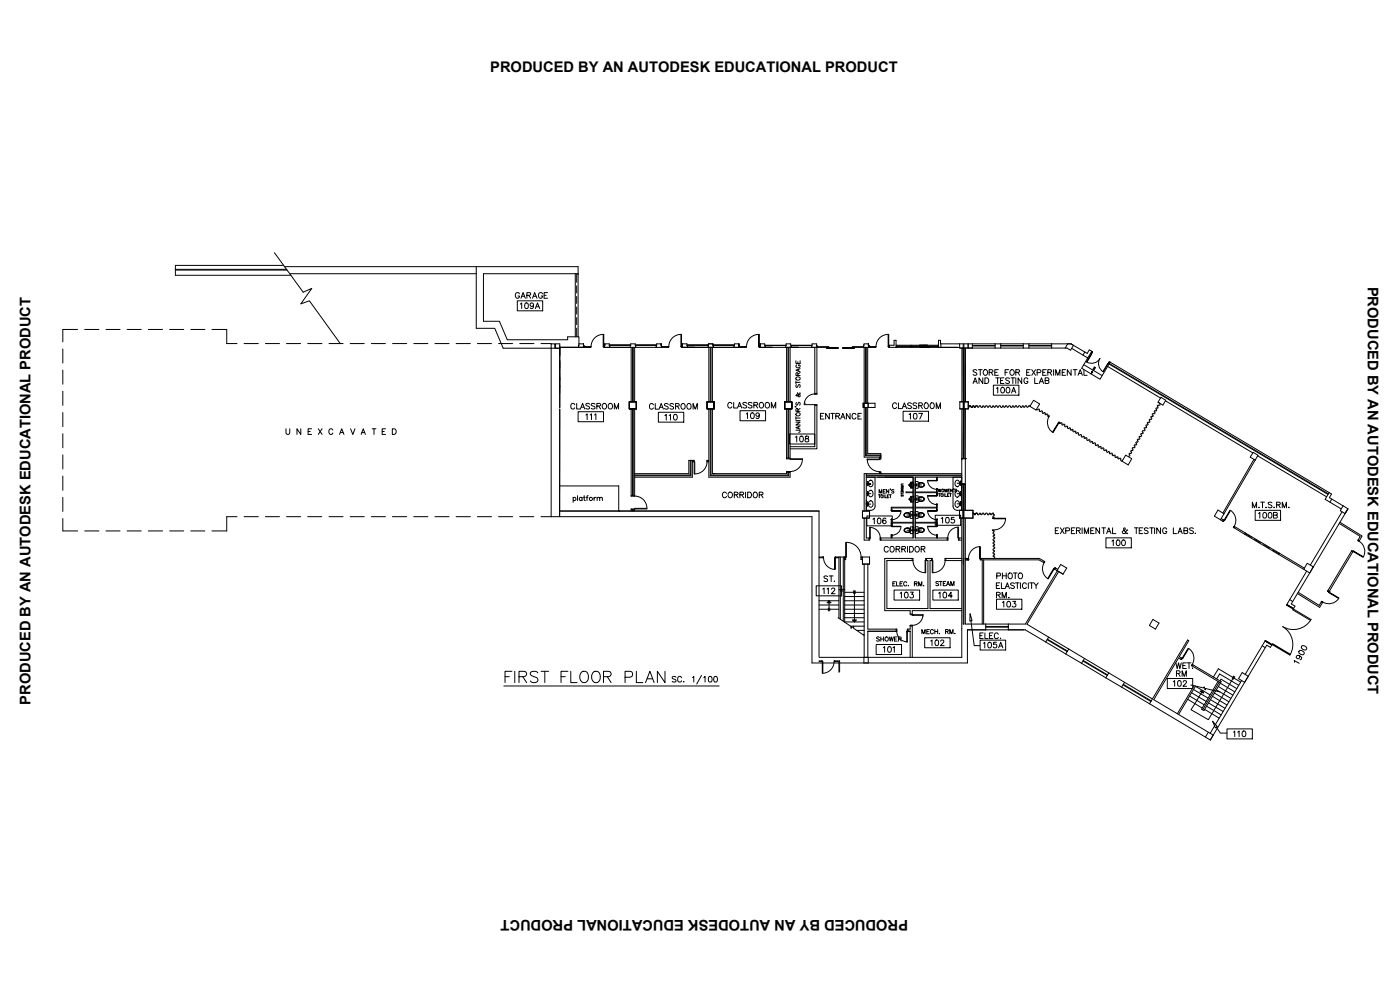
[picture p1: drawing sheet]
<svg xmlns="http://www.w3.org/2000/svg" width="420mm" height="297mm" viewBox="0 0 420 297" stroke-linecap="round" stroke-linejoin="round" font-family="sans-serif">
<defs><g id="words">
<g font-size="4.4">
<text x="147.1" y="21.5">PRODUCED BY AN AUTODESK EDUCATIONAL PRODUCT</text>
<text x="410.5" y="86" transform="rotate(90 410.5 86)">PRODUCED BY AN AUTODESK EDUCATIONAL PRODUCT</text>
<text x="9.1" y="211.4" transform="rotate(-90 9.1 211.4)">PRODUCED BY AN AUTODESK EDUCATIONAL PRODUCT</text>
<text x="272.5" y="275.9" transform="rotate(-180 272.5 275.9)">PRODUCED BY AN AUTODESK EDUCATIONAL PRODUCT</text>
</g>
</g></defs>
<!-- layer: 57-1F$0$A-WALL -->
<g fill="none" stroke="#000" stroke-width=".3">
<path d="M85.4 80h88.1v2.4M87 82.1h55.9M142.9 80v18.5h5.6l2.5 6h14.4v50.5h78.3M173.5 82.1h-28.4v14.3h4.8l2.3 5.5h18.2v-.9h3.4v2.2M166.7 104.5h1.3M173.8 103.2h1.3v.4M173.8 103.2l-.2 1h1.6h-.6h.6v-.6M174.3 104.2h-6.3v18.1M181.5 103.2h1.4l.1 1h-1.6zM189.3 103.6v-.4h1.3v.4M190.8 103.6v.6M196.9 103.6v.6"/>
<path d="M197.1 103.6v-.4h1.3v.4M198.5 103.6v.6M204.7 103.6v.6h3.7M206.2 103.6v-.4h-1.4v.4M206.3 103.6v.6M212.5 103.5v.7h1.6v-.6v.6M212.6 103.2h1.4v.4v-.4h-1.4v.4zM220.3 103.6v.6h1.5v-.6M220.4 103.6v-.4h1.4v.4M228.1 103.6v.6h3.6M228.1 103.6v-.4h1.4v.4M229.6 103.6v.6"/>
<path d="M235.8 103.6l.1-.4h1.4v.4M235.8 104.2h3.8M237.4 103.6v.6M243.6 103.6v.6h1.6l-.1-1h-1.4v.4M260.6 103.6v-.4h-1.3l-.1 1M260.7 103.6v.6M268.3 103.6v-1.5h.6v2.1M281.4 103.6v.6M282.4 103.2v1M288 103.2v1.2h1.1v-1.2h-6.8v-1.1h-.6v2.1h6.3M288 104.4h1.1v16.2M289.3 103.2h2.5v1.2h-2.5z"/>
<path d="M289.3 104.4v16.2M289.7 104.4v16.2M290.5 103.2v1.2M298.6 103.2h1.7v1.2h-1.7zM307.1 103.2h1.7v1.2h-1.7zM319.7 104.4h-4.1v-1.2h5.9l4.1 2.4M321.6 104.5l4.8 2.9 1.4-1.9-.9-.5-.6 1-.7-.4M325.6 105.6l-.6 1M333.2 108.7l-.1-.1-.3 .6M168 122.7v32.3M259.8 136.7h4.5M260 136.5h4.3v.7h-5"/>
<path d="M260.3 137.7a3.7 3.7 0 0 0 3.6 3.8M260.4 136.1h3.9M288.6 137.6h.1M288.6 137.8v7.3M288.6 137.6h1.1M288.7 122.7l-.1 15.3M289.1 122.7v14.9M289.3 122.7v14.9M289.7 137.6h.1M289.7 122.7v22.6h-1.1M376.3 137.8l-9.3 16.1M376.7 138l-9.4 16.1"/>
<path d="M168 153.3h77.8v43.8M168 145.8h17.7v7.5M259.3 142.1h29.3M260 151h.1M260 143.2h14v18.2M260 142.5h28.6M260 142.7h28.6M260 151v.3M260.2 145.3h1.1M261.3 145.3h-1.1h1.1M263.9 142.1v-.5h.4v.5M263.9 141.8h.4"/>
<path d="M264.3 142.1h.1M288 153.1h1v2.3h-1zM288.6 145.3h1.1v7.8M288.6 145.3h.1M288.6 145.3v7.8M288.6 155.4v41.8h-42.7M288.6 144.9v.4M288.6 143.2h-13.9v18.2M289.1 145.3h.1M289.1 145.3l-.1 7.8M289.2 153.1h2.8v2.3h-2.9v31.8h.2v-31.8M289.2 153.1v2.3"/>
<path d="M289.3 145.3h.1M289.3 145.3l-.1 7.8M289.7 155.4v31.8h6.1v1.8h-5.5v9.9h-46.6M292 154l.4 .2M293.3 154.2l-.2-.3-.5 .5-.3-.2M366.5 155.6l.7 .4-.2 .4-.7-.4M370.5 158l3.3 1.9-.2 .4-3.3-2zM399.7 149.8l-.6 .9M402.1 156.7l6.7 4.1-.9 1.5-.3-.2 .6-1.1-6.3-3.9M402.8 153.5l-9.6 16M403.1 151.8l-4.1-2.5 .6-1-.7-.5-1.2 2 4.8 2.9M404.6 152.7l-17.1 28.5 1.1 .7-.4 .7-2-1.2 5.9-10"/>
<path d="M258.8 167.1v2.1h2.2v-2.1M259.3 169.2v28M260.4 169.2v19.6h8.7M265.5 167.6v15.6h7.6v1M266.2 168.2v14.4M267.3 167.6h6.7M268 168.2h6M277.6 168.2h.9v14.4h-10.5M277.8 167.6h2M279.8 168.2h-.7v14.4h9.5M283.6 167.6h5M283.6 168.2h5"/>
<path d="M289.7 168h.8M289.7 167.6h.8M290.5 167.6v.4h.2v-.4l-.2 .4M290.5 167.6v.4M294.4 167.6h17.5l1.6 .8-.3 .4-1.4-.8h-17.4zM294.8 168v19.2M295.2 168v19.2M317.3 171.2l-9.6 16h-5.1v1.8h5.1l6.1 3.6 .9-1.4-6.5-3.9 9.5-15.8M317.4 170.8l-.7-.4-.2 .4 .7 .4M387.1 179.9l.9 .6M389.6 177.7l6.3 4 .7-1.1 .3 .2-.9 1.4-6.6-4.1M391.5 170.5l-7.5-4.5-.2 .4 7.5 4.4"/>
<path d="M398.5 177.2l.4 .3M398.5 177.2l7.1-11.8 .4 .2-7.1 11.9M398.9 177.5h.1M245.8 198.3h.8v.2M246.6 198.3v.2h-.8M250.5 198.3v.2h1.3v3.2M250.5 198.3h1.5v3.3M250.5 198.3v.2M269.1 189.4h-8.7v7.8M272.1 189.4h1h-.8M272.3 188.8h.8M273.1 189.4v7.8"/>
<path d="M273.8 187.6v9.6M288.6 183.2h-14.8v1.4M320.7 194.7l4.8 2.9-.9 1.4-4.8-2.8zM356.4 192l.4 .2-2.9 4.8 .7 .5-.2 .3-.7-.4-7.4 12.5 17.8 10.7-.9 1.4-18.2-10.8zM357.9 199.4l8.6 5.1-.2 .4-8.6-5.1zM378.8 193.8l.9 .5M332.8 201.9l4.7 2.8-.9 1.5-4.7-2.8zM362.6 219.7l-.8 1.4M372.6 204.2l-9.4 15.8M373.7 202.4l6-10.1 2 1.2-.4 .7-1.1-.6-17 28.4"/>
</g>
<!-- layer: 57-1F$0$A-GLAZ-SILL -->
<g fill="none" stroke="#000" stroke-width=".3">
<path d="M175.1 104.2h2M175.2 104h2.2M175.5 104.1h1.3M175.5 104v.2M176.8 104v.2M177.1 104v.2M177.4 104v.2h-.3M181 100.4v3.6h.2v-3.6M181.2 104l.2 .2M181.2 100.3a3.7 3.7 0 0 0-3.8 3.7M181.4 104h-.4h.4M189.2 104.2h-6.2h13.9"/>
<path d="M198.4 104.2h2.1M198.5 104h2.2M198.9 104.1h1.2M198.9 104v.2M200.1 104v.2M200.5 104v.2M200.7 104v.2h-.2M204.4 100.4v3.6h.1v-3.6M204.5 104l.2 .2M204.5 100.3a3.7 3.7 0 0 0-3.8 3.7M204.7 104h-.3h.3M206.3 104.2h6.2"/>
<path d="M214.1 104.2h6.2M221.8 104.2h2M221.8 104h2.2M222.2 104.1h1.2M222.2 104v.2M223.4 104v.2M223.8 104v.2M224 104v.2h-.2M227.7 100.4v3.6h.2v-3.6M227.9 104l.2 .2M227.9 100.3a3.7 3.7 0 0 0-3.9 3.7M228.1 104h-.4h.4"/>
<path d="M229.6 104.2h6.3M237.4 104.2h6.2M245.2 104h3.5v.2h-3.5M248 104.3h3.6v.2h-3.6zM252.8 104.3h3.6v.2h-3.6zM259.2 104h-3.4v.2h3.4M260.6 104.2h2.1M260.7 104h2.2M261.1 104v.2M261.1 104.1h1.2M262.3 104v.2M262.7 104v.2"/>
<path d="M262.9 104v.2h-.2M266.5 100.4v3.6h.2v-3.6M266.7 104l.2 .2M266.7 100.3a3.7 3.7 0 0 0-3.8 3.7M266.9 104h-.4h.5M268.9 104.2h12.8M268.9 103.6h12.8M276.1 104.2h2.9h-2.9M278.4 103.6h-2.5h2.5M291.8 104.4h6.8M291.8 103.2h6.8M300.3 104.4h6.8"/>
<path d="M300.3 103.2h6.8M308.8 104.4h6.8M308.8 103.2h6.8M332.4 109.9l15.9 9.5M333.2 108.7l65.7 39.1M349.8 120.3l26.2 15.6M377.5 136.8l20.6 12.3M295.8 189h6.8M295.8 187.2h6.8M313.8 192.6l6 3.6M314.7 191.2l6 3.5M324.6 199l7.3 4.4"/>
<path d="M325.5 197.6l7.3 4.3M336.6 206.2l8.4 5M337.5 204.7l8.4 5"/>
</g>
<!-- layer: 57-1F$0$A-COLS-CONC -->
<g fill="none" stroke="#000" stroke-width=".3">
<path d="M165.4 103.2h1.1v1.3h-1.1zM166.7 103.2h1.3v1.3h-1.3zM320.4 103.2h1.1l.7 .4-.9 1.5-1.1-.7h-.5zM348.4 119.2l1.5 .9-.9 1.4-1.5-.8zM188.9 122.7v-2.1h2.1v2.1M188.9 120.6h2.1v2.1h-2.1zM188.9 122.7h2.1M191 122.7v-2.1v2.1M212.2 120.6h2.1v2.1h-2.1zM214.3 122.6v-2.1v2.1M214.3 122.7v-2.1v2.1M235.5 122.7v-2.1h2.1v2.1"/>
<path d="M235.5 120.6h2.1v2.1h-2.1zM235.5 122.7h2.1M237.6 122.7v-2.1v2.1M259.3 121h1.2v1.3h-1.2zM259.3 121v1.3M288.1 120.6h1v2.1h-1zM289.3 120.6h1.3v2.1h-1.3zM292.3 122l.4 .1a.35 .35 0 0 1 .4-.4 .35 .35 0 0 1 .3 .4l.4-.1M292.4 122l-.4-.2a.32 .32 0 0 1-.3 .5 .32 .32 0 0 1-.3-.5l-.4-.1-.4 .5M310.2 120.1l1.8 1.1-1.1 1.8-1.8-1.1zM337.8 136.6l1.9 1-1.1 1.9-1.9-1.1zM376.1 135.7l1.4 .9-.8 1.4-1.5-.8z"/>
<path d="M258.8 153.3h2.2v2.1h-2.2zM288 153.1h1v2.3h-1zM289.2 153.1h2.8v2.3h-2.8zM292 154l.4 .2M365.5 153l1.8 1.1-1 1.9-1.8-1.1zM404.6 152.7l-.9 1.4-1.5-.9 .9-1.4 1.5 .9-.9 1.4M258.8 167.1v2.1h2.2v-2.1M318.3 169.4l1.8 1-1.1 1.9-1.8-1.1zM392.3 169l1.8 1.1-1 1.8-1.8-1.1zM259.3 197.2h1.3v1.7h-1.3zM346 185.8l1.8 1.1-1 1.9-1.9-1.1zM372.8 201.8l1.8 1.1-1.1 1.8-1.8-1.1z"/>
</g>
<!-- layer: 57-1F$0$A-ANNO-TEXT -->
<g fill="none" stroke="#000" stroke-width=".3">
<path d="M263.6 148.5h.6M263.8 148v-1.1l.5 1.1 .3-1.1v1.1M263.9 148.5v.9M265.1 147.4h.3M265.3 148.5v.9M265.6 148.5v.9h.5M265.7 146.9h-.6v1.1h.6M266.3 148.9h.3M266.7 146.9v1.1l-.7-1.1v1.1M266.8 148.5h-.5v.9h.5M266.9 148.5h.6M267.2 146.8l-.1 .2"/>
<path d="M267.2 148.5v.9M268.3 147.1l-.3-.2-.4 .2 .7 .6-.3 .3-.4-.2M270.4 145.9h.7l-.1 .4-.2-.1v-.3M270.4 146.7h.7l-.7 .5h.7M270.4 147.8v-.4h.7v.4M270.4 146.5h.7M270.5 148.5v.4l.4-.4 .1 .4M270.8 146.1l-.4 .2M270.8 147.4v.3M271.1 145.2l-.7 .2 .1 .2h.6M271.1 148h-.7v.3M281.6 146.8l.2 .8 .2-.8 .2 .8 .2-.8"/>
<path d="M281.7 148.1h.5M281.9 148.1v.9M283.3 148.1v.9M283.6 147.6v-.8l.3 .8 .3-.8v.8M283.6 148.1v.9h.5M284.3 148.5h.3M284.5 147.2h.3M284.8 148.1h-.5v.9h.5M285 148.1h.5M285 146.8h-.5v.8h.5M285.3 148.1v.9M285.8 146.8v.8l-.5-.8v.8"/>
<path d="M286.3 146.6l-.1 .3M287.1 146.9h-.6l.6 .4-.1 .3-.5-.1M375.8 152.4v-1.7l.7 1.7 .6-1.7v1.7M377.8 152.2v.2zM378.3 150.7h1.2M378.9 150.7v1.7M379.9 152.3h.1zM381.7 150.9l-.3-.2-.8 .2 .2 .4 .9 .5v.3l-.3 .3-.8-.3M382.3 152.3h.2zM383.1 151.5l1-.1 .1-.4-.3-.3h-.8v1.7M383.7 151.5l.5 .9M384.8 152.4v-1.7l.7 1.7 .6-1.7v1.7"/>
<path d="M386.7 152.3h.2zM267.9 175.1h.5M268.7 174.5h-.8v1.3h.8M269.1 174.5v1.3h.7M270.1 175.1h.5M270.9 174.5h-.8v1.3h.8M272.1 174.8a.48 .48 0 0 0-.5-.3 .48 .48 0 0 0-.4 .5 .53 .53 0 0 0 .2 .7 .53 .53 0 0 0 .7-.2M272.6 175.7h.1M274.4 175.1h.7l.1-.4-.8-.2v1.3M274.8 175.1l.5 .7M275.7 175.8v-1.3l.5 1.3 .5-1.3v1.3M277.2 175.7h.1"/>
<path d="M281.7 174.6l-.3-.1-.5 .1 .1 .4 .7 .4-.3 .3-.5-.1M281.9 174.5h.9M282.3 174.5v1.2M283.1 175h.5M283.9 174.5h-.8v1.2h.8M284.1 175.7l.4-1.2 .5 1.2M284.2 175.3h.6M285.3 175.7v-1.2l.5 1.2 .5-1.2v1.2M299 175.7h.6M299.1 178.5l.9-.1 .2-.3-.4-.4h-.7v1.7M299.1 172.8h1l.1-.7-1.1-.2v1.8M299.6 178.5l.6 .9"/>
<path d="M300 174.9h-1v1.7h1M300.5 174.9v1.7h1M300.8 179.4v-1.7l.6 1.7 .6-1.7v1.7M300.8 171.9v1.8M300.8 172.8h1.2M301.7 176.6l.6-1.7 .7 1.7M301.9 176h.8M302 171.9v1.8M302.7 172.2a.68 .68 0 0 1 .9-.1 .68 .68 0 0 1 .2 .9 .69 .69 0 0 1-.9 .6 .69 .69 0 0 1-.4-1zM302.7 179.3h.2zM304.1 171.9h1.2M304.4 175.1l-.4-.2-.7 .2 .2 .4 .9 .6-.4 .5-.7-.3"/>
<path d="M304.7 171.9v1.8M304.7 174.9h1.2M305.3 174.9v1.7M305.7 172.2a.81 .81 0 0 1 1.2 .2 .81 .81 0 0 1-.4 1.2 .82 .82 0 0 1-.9-.4 .82 .82 0 0 1 .1-1zM306.3 174.9v1.7M308 175.3a.61 .61 0 0 0-.7-.4 .61 .61 0 0 0-.5 .6v.4a.61 .61 0 0 0 .5 .7 .61 .61 0 0 0 .7-.4M308.6 174.9v1.7M309 174.9h1.1M309.6 174.9v1.7M310.3 174.9l.7 .8v.9M311.6 174.9l-.6 .8M263.9 191.3l-.3-.2-.5 .2 .8 .7-.3 .4-.5-.2"/>
<path d="M264.3 191.1v1.3M264.3 191.7h.9M265.2 191.1v1.3M266.9 191.1l.3 1.3 .3-1.3 .3 1.3 .3-1.3M268.4 191.7h.6M269.3 191.1h-.9v1.3h.9M269.6 191.7l.8-.1 .1-.3-.9-.2v1.3M270.1 191.7l.4 .7M276.7 190.2v-1.3l.5 1.3 .4-1.3v1.3M278.1 189.5h.5M278.9 188.9h-.8v1.3h.8M280.1 189.2a.48 .48 0 0 0-.5-.3 .48 .48 0 0 0-.4 .5v.3a.48 .48 0 0 0 .4 .5 .48 .48 0 0 0 .5-.3"/>
<path d="M280.6 189.5h.8M280.6 188.9v1.3M281.4 188.9v1.3M282 190h.1M283.8 189.5l.7-.1 .1-.3-.1-.2h-.7v1.3M284.2 189.5l.4 .7M285 190.2v-1.3l.5 1.3 .5-1.3v1.3M286.6 190h.1M294.1 190.7h.6M295.1 189.9h-1v1.7h1M295.6 189.9v1.7h1M296.9 190.7h.7"/>
<path d="M298 189.9h-1.1v1.7h1.1M299.6 190.3a.68 .68 0 0 0-.9-.3 .68 .68 0 0 0-.3 1 .61 .61 0 0 0 .5 .6 .61 .61 0 0 0 .7-.4M300.3 191.5h.1M352.9 198.9l.4 1.7 .4-1.7 .4 1.7 .4-1.7M355 199.7h.7M356 198.9h-1v1.7h1M356.3 198.9h1.1M356.8 198.9v1.7M388.5 198.7l-.1-.5 1.5 .8M389.8 196.7a.52 .52 0 0 1 .1 .8 .52 .52 0 0 1-.9-.2 .52 .52 0 0 1 .5-.7l.3 .1a.81 .81 0 0 1 .7 1.1l-.3 .2M389.9 195.3a.95 .95 0 0 1 1 0 .95 .95 0 0 1 .4 1 .91 .91 0 0 1-1 0 .91 .91 0 0 1-.4-1zM390.6 193.9a.93 .93 0 0 1 1.1 0 .93 .93 0 0 1 .4 .9 .93 .93 0 0 1-1.1 0 .93 .93 0 0 1-.4-.9z"/>
<path d="M353.1 202.1l.9-.1 .1-.6-1-.1v1.6M353.6 202.1l.6 .8M354.8 202.9v-1.6l.6 1.6 .6-1.6v1.6M357.8 200.5h.2z"/>
<circle cx="264.7" cy="148.9" r=".4"/>
<circle cx="282.7" cy="148.5" r=".4"/>
<circle cx="282.9" cy="147.1" r=".38"/>
<circle cx="266.1" cy="191.7" r=".59"/>
</g>
<!-- layer: 57-1F$0$A-ANNO-TEXS -->
<g fill="none" stroke="#000" stroke-width=".3">
<path d="M155.9 88.2a.69 .69 0 0 0-1-.3 .69 .69 0 0 0-.2 .9 .62 .62 0 0 0 .6 .7 .62 .62 0 0 0 .6-.7h-.4M156.4 89.5l.6-1.7 .7 1.7M156.6 88.9h.8M158.1 88.6l1-.1 .1-.6-1.1-.1v1.7M158.7 88.6l.6 .9M159.8 89.5l.7-1.7 .6 1.7M160.1 88.9h.8M162.8 88.2a.69 .69 0 0 0-.9-.3 .69 .69 0 0 0-.3 .9 .62 .62 0 0 0 .6 .7 .62 .62 0 0 0 .6-.7h-.4M163.3 88.6h.6M164.4 87.8h-1.1v1.7h1.1M292 115.1l.7-1.7 .6 1.7M292.3 114.5h.8"/>
<path d="M293.2 111.2l-.5-.3-.7 .3 .2 .3 1 .6-.5 .5-.7-.2M293.6 110.9h1.2M294.2 110.9v1.7M295 113.4v1.7l-1.2-1.7v1.7M295.4 111a.79 .79 0 0 1 1 .8 .79 .79 0 0 1-1 .7l-.3-.5zM295.6 113.4h.5a.89 .89 0 0 1 .7 .8 .89 .89 0 0 1-.7 .9h-.5zM296.9 111.7l.9-.1 .2-.3-.4-.4h-.7v1.7M297.4 111.7l.6 .9M298.5 111.7h.7M298.8 113.4h1.1M299.4 113.4v1.7M299.6 110.9h-1.1v1.7h1.1"/>
<path d="M300.3 114.2h.6M301.3 113.4h-1v1.7h1M301.6 111.7h.7M302.7 110.9h-1.1v1.7M303 113.6l-.5-.2-.7 .2 .2 .4 1 .6-.5 .5-.7-.3M303.2 111.2l.2-.2a.79 .79 0 0 1 1 .8 .79 .79 0 0 1-1 .7l-.3-.5zM303.4 113.4h1.2M304 113.4v1.7M304.9 111.7l.9-.1 .1-.5-1-.2v1.7M304.9 113.4v1.7M305.4 111.7l.6 .9M306.6 113.4v1.7l-1.1-1.7v1.7"/>
<path d="M308.1 111.7h.7M308.5 113.7a.61 .61 0 0 0-.7-.3 .61 .61 0 0 0-.5 .6v.4a.6 .6 0 0 0 .6 .7 .6 .6 0 0 0 .6-.7h-.4M309.2 110.9h-1.1v1.7h1.1M309.6 110.9l1.2 1.7M310.5 113.4v1.7h1M310.8 110.9l-1.2 1.7M311.2 111.8l1-.1 .1-.6-1.1-.2v1.7M311.9 115.1l.7-1.7 .6 1.7M312.1 114.5h.8M312.9 111.7h.7M313.7 114.2l.9-.1 .1-.6-1-.1v1.7l1-.2 .1-.4-.4-.3M314 110.9h-1.1v1.7h1.1"/>
<path d="M314.5 111.7l.9-.1 .1-.5-1-.2v1.7M315.1 111.7l.5 .9M316.2 110.9v1.7M316.8 112.6v-1.7l.7 1.7 .6-1.7v1.7M318.8 111.7h.6M319.8 110.9h-1v1.7h1M321.5 110.9v1.7l-1.2-1.7v1.7M322.1 110.9h1.1M322.6 110.9v1.7M323.5 112.6l.7-1.7 .6 1.7M323.8 112.1h.8M325.3 110.9v1.7h1"/>
<path d="M85.8 128.7v1.1l.5 .5 .6-.2 .1-1.4M90.3 128.7v1.6l-1.2-1.6v1.6M92.5 129.5h.6M93.5 128.7h-1v1.6h1M95.5 128.7l1.2 1.6M96.7 128.7l-1.2 1.6M99.9 129a.61 .61 0 0 0-.7-.4 .61 .61 0 0 0-.5 .7v.4a.61 .61 0 0 0 .5 .7 .61 .61 0 0 0 .7-.5M101.9 130.3l.6-1.6 .7 1.6M102.2 129.8h.8M105.2 128.7l.7 1.6 .6-1.6M108.4 130.3l.6-1.6 .7 1.6M108.6 129.8h.8"/>
<path d="M111.7 128.7h1.1M112.2 128.7v1.6M114.7 129.5h.6M115.7 128.7h-1v1.6h1M117.7 128.7h.6a.89 .89 0 0 1 .6 .8 .89 .89 0 0 1-.6 .8h-.6zM316.7 159.2h.6M317.7 158.4h-1v1.7h1M318.2 158.4l1.2 1.7M319.4 158.4l-1.2 1.7M319.8 159.3l1-.1 .1-.7-1.1-.1v1.7M321.5 159.2h.7M322.6 158.4h-1.1v1.7h1.1"/>
<path d="M323.1 159.2l.9-.1 .1-.6-1-.1v1.7M323.7 159.2l.5 .9M324.8 158.4v1.7M327.3 159.2h.7M328.4 158.4h-1.1v1.7h1.1M330 158.4v1.7l-1.1-1.7v1.7M330.7 158.4h1.1M331.2 158.4v1.7M332.4 159.5h.8M333.9 158.4v1.7h1M338.4 159.1l-.1-.1a1 1 0 0 1-1.4 .9v-.5l.8-.6-.2-.4-.3 .2 .1 .4 .7 1 .4-.1M340.5 158.4h1.1"/>
<path d="M341 158.4v1.7M341.9 159.2h.6M343 158.4h-1.1v1.7h1.1M344.6 158.6l-.5-.2-.7 .2 .2 .4 1 .6v.3l-.5 .2-.7-.2M345 158.4h1.2M345.6 158.4v1.7M346.5 158.4v1.7M348.3 158.4v1.7l-1.2-1.7v1.7M350.2 158.8a.69 .69 0 0 0-1-.4 .69 .69 0 0 0-.3 1 .62 .62 0 0 0 .6 .7 .62 .62 0 0 0 .7-.7h-.5M352.1 158.4v1.7h1M353.8 159.5h.8M355.3 159.2l1-.1 .1-.6-1.1-.1v1.7l1.1-.2 .1-.4-.5-.3"/>
<path d="M358.2 158.6l-.5-.2-.7 .2 .2 .4 1 .6v.3l-.5 .2-.7-.2M358.7 159.9l.1 .1M248.4 173l-.4-.2-.7 .2 .1 .4 .9 .4v.6l-.6 .1-.4-.3M248.9 172.8h1.1M249.4 172.8v1.7M250.4 174.3l.1 .1M325.4 160.1v-1.7l.7 1.7 .6-1.7v1.7M332.1 160.1l.7-1.7 .6 1.7M353.5 160.1l.7-1.7 .6 1.7"/>
</g>
<!-- layer: 57-1F$0$A-FLOR-STRS-LDER -->
<g fill="none" stroke="#000" stroke-width=".3">
<path d="M327.7 111.4l.3 .2-.5 .6zM328.4 110.1l-.4 .7M328.6 110.2l-1.1 2M328.8 110.2l-.4 .8M256.2 177.2v.9M256.4 177.3v9.3l-.6-.6h1.2l-.6 .6M256.6 177.2v.9M248.6 182.4v.9M248.8 180.3l-.6 .5h1.2l-.6-.5v2.9M249 182.4v.9M370.3 202.8l-.5 .8M370.4 203l-7.8 12.9-5.2-3 3.5-5.7 .3 .8-1.1-.6 .8-.2"/>
<path d="M370.6 203l-.5 .8"/>
</g>
<!-- layer: 57-1F$0$A-DOOR -->
<g fill="none" stroke="#000" stroke-width=".3">
<path d="M172.6 82.1v18.9M173.1 82.1v2.6M173.1 85.8v2.1M173.1 88.9v2.2M173.1 92.1v2.1M173.1 95.3v2.1M173.1 98.5v2.5M173.5 82.1v18.9M326.1 108.6l1.5-2.5-1.4 2.6M327.8 105.5l.1 .1-.3 .5-.2-.1zM330.1 107.5a2.98 2.98 0 0 0 1 4.1l1.5-2.5-1.6 2.4M330.1 107.6a2.94 2.94 0 0 1-4 1"/>
<path d="M332.9 108.5l.2 .1-.3 .5h-.2zM367.2 156v.5l-.2-.1zM369.2 153.1l.1 .1-1.8 3-.2-.1zM369.3 153.2a3.5 3.5 0 0 1 1.1 4.7M370.3 158h.2l-.2 .3-.2-.1zM373.8 159.9l10.2 6.1M290.5 167.6l.2 .4h-.2zM294 164h.2v3.6h-.2zM294 164a3.5 3.5 0 0 0-3.3 3.5M294.2 167.6h.2v.4h-.3zM313.4 168.9a3.5 3.5 0 0 0 1 4.7M313.5 168.4l-.2 .5z"/>
<path d="M316.2 170.6l.2 .1-1.8 3-.2-.1zM316.5 170.3l.2 .1-.2 .4zM373.6 160.3l10.2 6.1M373.7 160.1l1.9 1.1M376.5 161.8l1.8 1.1M379.2 163.4l1.9 1.1M381.9 165.1l2 1.1M398.5 177.3l.3 .3zM398.8 177.6l3 1.8v.2l-3.1-1.8zM401.8 179.6a3.5 3.5 0 0 1-4.8 1M405.7 165.2l.3 .4-.4-.2zM406.2 165.3l3 1.8-.1 .1-3.1-1.8z"/>
<path d="M407.6 162.1l.3 .3-.4-.2zM407.9 162.4a3.5 3.5 0 0 1 1.3 4.7M246.6 198.3l.2 .2zM246.8 198.5h.1v3.5h-.1zM250.3 198.3l.2 .2zM250.3 198.5a3.5 3.5 0 0 1-3.3 3.5M354.6 197.5v.4l-.2-.1zM356.6 194.5l.1 .1-1.8 3-.1-.1zM356.7 194.6a3.5 3.5 0 0 1 1.1 4.7M357.7 199.5l.2-.1-.2 .4-.1-.1zM379.8 192.2l2 1.2-.1 .1-2-1.2zM386.2 181.4l2 1.2h-.3l-1.8-1z"/>
<path d="M387.2 196.3l-5.3-3.2-.1 .3 5.3 3.2M393.5 185.9l-5.4-3.2-.1 .3 5.3 3.1M393.5 185.9a6.2 6.2 0 0 1-8.5 2.1 6.2 6.2 0 0 1 2.1 8.5M396.6 180.4l.3 .4-.3-.2z"/>
</g>
<!-- layer: 57-1F$0$A-WALL-STEEL -->
<g fill="none" stroke="#000" stroke-width=".3">
<path d="M293.8 122l.3-.3 .4 .5 .4-.2M298.3 122l-.4-.2a.32 .32 0 0 1-.3 .5 .32 .32 0 0 1-.3-.5l-.4-.1a.38 .38 0 0 1-.4 .5 .38 .38 0 0 1-.3-.5h-.3l-.4 .5-.4-.4-.2 .2M299.2 122l.3 .2 .2-.2M299.3 122l-.3-.3-.5 .5-.2-.2M299.7 122l.3-.3 .4 .5 .4-.2M304.2 122l-.4-.2a.32 .32 0 0 1-.3 .5 .32 .32 0 0 1-.3-.5l-.4-.1-.2 .4h-.3a.34 .34 0 0 0-.4-.4 .34 .34 0 0 0-.3 .4h-.3l-.3-.3-.2 .2M305.2 122l.2 .2 .2-.2M305.2 122l-.3-.3-.5 .5-.2-.2M305.7 122l.2-.3 .4 .5 .5-.2M309.2 122l-.3-.3-.4 .4h-.3a.34 .34 0 0 0-.3-.4 .34 .34 0 0 0-.4 .4h-.3l-.2-.3-.3 .2M311 122.8l.3 .2 .6-.2v.3M311.9 123.1l.1 .3h.4"/>
<path d="M312.4 123.4l.3-.1 .2 .7 .4-.1M313.3 123.9l.3-.1 .1 .3M313.7 124.1v.3l.4-.1M314 124.3a.36 .36 0 0 1 .5 .1 .36 .36 0 0 1-.1 .5l.2 .1 .2-.2M314.8 124.7v.2zM314.9 124.9a3.5 3.5 0 0 0 1 4.8M317.7 126.7h.4l-2.1 3.1-.1-.1zM318.1 126.7l-.2 .3 .7-.1 .2 .6 .3-.1M319.1 127.4h.5v.7l.4-.1M320 128l.3-.1 .2 .7 .4-.1M320.8 128.5l.4-.1v.3M321.2 128.7l.1 .3h.3"/>
<path d="M321.6 128.9l.4 .1a.34 .34 0 0 0 .1 .5 .34 .34 0 0 0 .5-.2l.3 .4M322.8 129.7l.1 .3 .7-.2 .1 .4M323.6 130.2l.1 .4 .8-.2 .1 .3M324.5 130.7l.1 .4 .7-.2 .2 .6h.3M325.7 131.5h.5l.1 .6 .7-.2 .1 .4M327.1 132.3l.1 .3 .3-.1M327.5 132.5h.3l.1 .3M327.9 132.7l.2 .4a.39 .39 0 0 1 .6-.2 .39 .39 0 0 1 0 .6l1 .1a.33 .33 0 0 0 0 .6 .33 .33 0 0 0 .5-.3l.3 .2v.5l.5-.2 .3 .4M331.3 134.8l.1 .4 .3-.1M331.7 135.1h.5a.34 .34 0 0 0 0 .6 .34 .34 0 0 0 .5-.2l.5 .7a.37 .37 0 0 1 .6-.2 .37 .37 0 0 1 0 .6l.2 .1 .6-.1 .1 .3M334.7 136.9l.2 .4 .5-.2 .1 .4 .3 .2a.34 .34 0 0 1 .4-.2 .34 .34 0 0 1 .1 .5l.3 .3 .2-.1M337 138.1l-.2 .1"/>
<path d="M339.7 135.2l-.3 .2a.34 .34 0 0 1 .2 .5 .34 .34 0 0 1-.6 .1l-.1 .3 .2 .5-.4 .1M339.9 134.8l.1 .3-.3 .1M341.7 131.8l-.4 .2 .2 .6h-.4l-.2 .3a.34 .34 0 0 1 .2 .5 .34 .34 0 0 1-.6 0l-.1 .3a.34 .34 0 0 1 .2 .5 .34 .34 0 0 1-.5 .1l-.3 .3 .1 .2M343.2 129.2l-.4 .3 .3 .5-.6 .1-.1 .2a.34 .34 0 0 1 .2 .5 .34 .34 0 0 1-.6 .1l-.1 .3 .2 .5-.4 .1M344 127.9v.5h-.6l.2 .8h-.4M344.2 127.5l-.3 .1 .1 .3M344.5 127.1v.3l-.3 .1M344.7 126.7l-.4 .1 .1 .4M345 126.2l.1 .4-.4 .1M345.7 125l-.3 .2 .2 .5-.7 .2 .1 .3M346 124.6l.1 .3-.4 .1M346.2 124.1l-.4 .1 .1 .4"/>
<path d="M347.7 121.6l-.4 .2 .2 .6h-.4l-.2 .3a.34 .34 0 0 1 .2 .5 .34 .34 0 0 1-.5 0l-.2 .3 .2 .5-.4 .1M347.9 120.8l.3 .5-.5 .3M294.3 154.2l-.4-.2a.32 .32 0 0 1-.3 .5 .32 .32 0 0 1-.3-.4l-.4-.1-.3 .4-.3-.2M295.2 154.2l.3 .2 .2-.2M295.3 154.2l-.3-.3-.5 .5-.2-.2M295.8 154.2l.2-.3 .4 .5 .5-.2M297.8 159h.5v.2h-.5zM297.9 155.4l.4 .1h-.4zM297.9 159.1l.3 .2M298.1 159.3l.2 .2-.3 .6 .5 .4-.2 .2M298.2 154l-.1 .3 .3 .3-.4 .4 .2 .3M298.2 154l-.3-.1-.4 .5-.5-.4-.2 .2"/>
<path d="M298.2 155.2l.2 .1M298.3 155.5h3.5v.2h-3.5zM301.8 155.7a3.5 3.5 0 0 1-3.5 3.3M298.2 165.1l.3 .3-.5 .5 .3 .3M298.3 166.1l.2 .2-.5 .5 .5 .4-.1 .3M298.3 160.7l-.2 .4a.39 .39 0 0 1 .4 .4 .39 .39 0 0 1-.5 .3v.3a.36 .36 0 0 1 .5 .3 .36 .36 0 0 1-.5 .4v.3l.5 .3-.4 .3v.3a.39 .39 0 0 1 .4 .4 .39 .39 0 0 1-.5 .4l.3 .4"/>
</g>
<!-- layer: 57-1F$0$A-FLOR-STCT -->
<path d="M82.4 75.8l8.6 11.9 2.6-1.2-3.3 4.7 2.6-.9 9.2 12.8M251.5 185.3l4 2.7-.1 .5 .9-.6-.2 .6 3.2 2.2M357.4 205.5l3.8 .9 .2-.3 .3 .9 .1-.4 4.3 1" fill="none" stroke="#000" stroke-width=".3"/>
<!-- layer: 57-1F$0$A-GLAZ -->
<g fill="none" stroke="#000" stroke-width=".3">
<path d="M182.9 103.6h6.4M182.9 103.5h6.4M190.6 103.6h6.5M190.6 103.5h6.5M206.2 103.6h6.4M206.2 103.5h6.4M214 103.6h6.4M214 103.5h6.4M229.6 103.6h6.3M229.6 103.7h6.2M237.5 103.6h6.1M237.5 103.7h6.1"/>
<path d="M269.2 103.8h4.1M269.2 103.9h4.1M273.6 103.8h3.7M273.6 103.9h3.7M277.6 103.8h3.8M277.6 103.9h3.8M291.8 103.8h6.8M291.8 103.7h6.8M300.3 103.8h6.8M300.3 103.7h6.8M308.8 103.8h6.8M308.8 103.7h6.8"/>
<path d="M332.8 109.2l65.7 39.1M332.9 109.1l65.8 39.1M295.8 188.2h6.8M295.8 188h6.8M314.3 191.9l6 3.6M314.3 191.8l6.1 3.5M325 198.3l7.3 4.3M325.1 198.2l7.3 4.3M337 205.5l8.4 5M337.1 205.3l8.4 5"/>
</g>
<!-- layer: 57-1F$0$A-FLOR-STHR -->
<path d="M251.8 176.9h1.7M251.8 167.1v18.4M252.2 177.3h.9M252.2 167.1v18.7M253.1 167.1v19.3M253.5 167.1v19.6M358.4 205.7l-5.1 8.5M358.8 205.9l-5.1 8.5M365.6 204.4l-5 8.4 .7 .4 5-8.3M365.9 204.7l-5 8.3" fill="none" stroke="#000" stroke-width=".3"/>
<!-- layer: 57-1F$0$A-FLOR-STRS -->
<g fill="none" stroke="#000" stroke-width=".3">
<path d="M325.3 109.4l5.5 3.3M326.4 107.4l-1.8 3.1 5.5 3.3 3.1-5.1M253.5 179h5.8M253.5 177.7h5.8M245.8 180.3h6M245.8 181.5h6M245.8 182.8h6M253.5 180.3h5.8M253.5 181.5h5.8M253.5 182.8h5.8M253.5 184.1h5.8M253.5 185.3h5.8"/>
<path d="M253.5 186.6h5.8M255.2 187.9h4.1M257.1 189.1h2.2M259 190.4h.3M356.4 209.8l4.4 2.6M357 208.8l4.4 2.7M357.6 207.9l4.4 2.5M358.2 206.9l4.4 2.6M358.7 205.9l4.4 2.6M361.5 212.9l4.4 2.6M362.1 211.9l4.4 2.6M362.7 210.9l4.4 2.6"/>
<path d="M363.3 209.9l4.3 2.6M363.9 208.9l4.3 2.6M364.2 203.1l1.4-2.4 6.7 3.9M364.5 207.9l4.3 2.7M365.1 207l4.3 2.6M365.1 203.7l.9-1.5 5.7 3.4M365.6 206l4.4 2.6M366.1 204.3l.4-.5 4.7 2.8M366.2 205l4.4 2.6"/>
</g>
<!-- layer: 57-1F$0$A-FLOR-BLOW -->
<g fill="none" stroke="#000" stroke-width=".3">
<path d="M23.3 98.8h-4.4v3.8M25.4 98.8h4.3M31.8 98.8h4.2M38.2 98.8h4.2M44.5 98.8h4.3M50.9 98.8h4.2M57.2 98.8h4.3M63.6 98.8h4.4v4.3h3.1M18.9 104.7v4.2M18.9 111v4.3M18.9 117.4v4.2M73.3 103.1h4.2"/>
<path d="M79.6 103.1h4.3M86 103.1h4.2M92.3 103.1h4.3M98.7 103.1h4.3M105.1 103.1h4.2M111.4 103.1h4.3M117.8 103.1h4.3M124.2 103.1h4.2M130.5 103.1h4.3M136.9 103.1h4.3M143.3 103.1h4.2M149.6 103.1h4.3"/>
<path d="M156 103.1h4.2M162.4 103.1h3M18.9 123.8v4.2M18.9 130.1v4.3M18.9 136.5v4.2M18.9 142.8v4.3M18.9 149.2v4.3M18.9 155.6v3.7h4.4M25.4 159.3h4.3M31.8 159.3h4.2M38.2 159.3h4.2M44.5 159.3h4.3"/>
<path d="M50.9 159.3h4.2M57.2 159.3h4.3M71.1 155h-3.1v4.3h-4.4M73.3 155h4.2M79.6 155h4.3M86 155h4.2M92.3 155h4.3M98.7 155h4.3M105.1 155h4.2M111.4 155h4.3M117.8 155h4.3M124.2 155h4.2"/>
<path d="M130.5 155h4.3M136.9 155h4.3M143.3 155h4.2M149.6 155h4.3M156 155h4.2M162.4 155h3"/>
</g>
<!-- layer: 57-1F$0$A-WALL-CONC -->
<path d="M85.1 79.6h-32.5v3h34.7M52.6 80.8h33.4M52.7 81h33.5" fill="none" stroke="#000" stroke-width=".3"/>
<!-- layer: 57-1F$0$A-FLOR-IDEN -->
<g fill="none" stroke="#000" stroke-width=".3">
<path d="M155.3 90.3h7.6v3h-7.6zM156.1 91.2l.5-.3v1.7M157.7 91l.2-.1a.88 .88 0 0 1 .7 .8 .88 .88 0 0 1-.7 .9l-.2-.1-.2-.6zM160.1 91.5a.53 .53 0 0 1-.7 .4 .53 .53 0 0 1-.2-.8 .53 .53 0 0 1 .8 0l.1 .4a.77 .77 0 0 1-.7 1.1l-.3-.2M160.7 92.6l.6-1.7 .7 1.7M160.9 92h.8M298.1 115.6h7.7v3h-7.7zM299.1 116.5l.3-.3v1.7M300.6 116.3a.83 .83 0 0 1 1 .6 .83 .83 0 0 1-.6 1l-.6-.3-.1-.7zM302.2 116.3a.83 .83 0 0 1 1 .6 .83 .83 0 0 1-.6 1l-.6-.3-.1-.7zM303.6 117.9l.6-1.7 .7 1.7M303.8 117.3h.8"/>
<path d="M376.7 153.1h7.6v3h-7.6zM377.7 154.1l.4-.3v1.6M379.2 153.8a.83 .83 0 0 1 1 .7 .83 .83 0 0 1-.6 .9l-.5-.2-.1-.7zM380.8 153.8a.83 .83 0 0 1 1 .7 .83 .83 0 0 1-.6 .9l-.5-.2-.1-.7zM382.2 154.6l1-.1 .1-.6-1.1-.1v1.6l1.1-.1v-.4l-.3-.3M299.1 179.8h7.6v3h-7.6zM331.9 161.4h7.6v3h-7.6zM333.7 162.3l.4-.3v1.7M335.3 162.1a.83 .83 0 0 1 .9 .6 .83 .83 0 0 1-.6 1l-.5-.3-.1-.7zM336.9 162.1a.83 .83 0 0 1 1 .6 .83 .83 0 0 1-.7 1l-.5-.3-.1-.7zM294.1 192.1h7.7v2.9h-7.7zM295.2 193l.3-.3v1.7"/>
<path d="M296.7 192.8l.2-.1a.88 .88 0 0 1 .7 .8 .88 .88 0 0 1-.7 .9l-.2-.1-.3-.6zM299.1 192.7h-.9v.7a.58 .58 0 0 1 .8 0 .58 .58 0 0 1-.1 .9 .58 .58 0 0 1-.8-.2M299.7 194.4l.6-1.7 .7 1.7M299.9 193.8h.9M300.8 180.8l.5-.4v1.7M302.4 180.5a.83 .83 0 0 1 1 .6 .83 .83 0 0 1-.6 1l-.6-.3-.1-.6zM303.9 180.4h.9l-.5 .7a.57 .57 0 0 1 .4 .9 .57 .57 0 0 1-.9-.2M350.3 203.6h7.6v3h-7.6zM352.1 204.6l.4-.4v1.7M353.6 204.3a.83 .83 0 0 1 1 .6 .83 .83 0 0 1-.6 1l-.5-.3zM355.1 204.6l.3-.4h.3l.4 .4-1.1 1.3h1.1M368.2 218.7h7.6v3h-7.6z"/>
<path d="M370.2 219.7l.4-.4v1.7M371.4 219.7l.5-.4v1.7M373 219.4a.83 .83 0 0 1 1 .6 .83 .83 0 0 1-.6 1l-.6-.3v-.7z"/>
</g>
<!-- layer: 57-1F$0$A-ANNO-LEDR -->
<path d="M291.1 184.2l.6 2-.6 .2zM291.4 186.3l1 7.4h1.7M363.9 216.4l1.5 1.6-.6 .4zM365.1 218.2l1.1 1.8h2.1" fill="none" stroke="#000" stroke-width=".3"/>
<!-- layer: 57-2F$0$A-WALL -->
<g fill="none" stroke="#000" stroke-width=".3">
<path d="M175.1 103.6l.1 .6v-.6M175.1 103.6v-.4l.1 .4M175.1 103.6h.1M181.5 103.2l-.1 1M189.2 103.6v.6M189.4 104.2v16.4M189.8 104.2v16.4M190 104.2v16.4M190.5 104.2v16.4M198.4 103.6l.1 .6v-.6M198.4 103.6v-.4l.1 .4M198.4 103.6h.1"/>
<path d="M204.8 103.2l-.1 1M206.3 104.2h2.1M212.7 104.2v16.4M213.2 104.2v16.4M213.4 104.2v16.4M213.8 104.2v16.4M221.8 103.6v.6v-.6M221.8 103.6v-.4v.4M221.8 103.6h.1M228.1 103.2v1M229.5 104.2h2.2M235.8 103.6l.1 .6"/>
<path d="M236.1 104.2v16.4M236.5 104.2v16.4M236.7 104.2v16.4M237.1 104.2v16.4M237.4 104.2h2.2M244.5 118h.7M244.5 118.2h.7M259.3 104.2v16.8M259.8 104.2v16.8M260 104.2v16.8M260.4 104.2v16.8M260.6 103.6l.1 .6"/>
<path d="M260.6 103.6v-.4l.1 1M266.9 103.6v.6M269.2 103.6v.6M273.3 103.6v.6M273.6 103.6v.6M277.3 103.5v.7M277.6 103.5v.7M189.4 122.7v26.2M189.8 122.7v25.9M190 122.7v25.9M190.5 122.7v26.2M207.2 138.1v4.4"/>
<path d="M207.4 138.1v4.6M208.3 138.6h-.5v-.5h-1.1v4M208.3 138.1h-.5v5.1M212.1 138.1h.6M212.1 138.6h.6M212.7 122.7v20.5h24.4v-1.7M213.2 122.7v20h23.5v-1M213.4 122.7v19.8h23.1v-.8M213.8 122.7v19.4h22.3v-.6M236.1 122.7v15M236.5 122.7v14.7M236.7 122.7v14.7"/>
<path d="M237.1 122.7v15M244.5 121.4h.7M259.3 122.3v14.9M259.8 122.3v14.4M260 122.3v14.2M260.4 122.3v13.8M262.6 121v1.3M264.3 137.2h-.4v.6M264.3 136.1v1.7M185.6 153.3h.5M189.4 152.7v.6M189.8 153v.3"/>
<path d="M190 153v.3M190.5 152.7v.6M263.3 143.2h10.7v18.2M274.7 143.2v18.2M264.2 161.4v.7M264.4 161.4v.7M284.2 161.4v.7M284.5 161.4v.7M268.9 188.8v.6M269.1 188.8v.6M273.1 187.8h.7M273.1 187.6h.7"/>
</g>
<!-- layer: NEW WOODEN DOOR -->
<g fill="none" stroke="#000" stroke-width=".3">
<path d="M208.1 138.1v.5M208.3 138.1l.1 4.1a3.7 3.7 0 0 0 3.8-3.7M208.5 138.6v3.6M212.1 138.1v.5M212.4 138.1v.5M236 137.7l4.8-.1a3.7 3.7 0 0 1-3.7 3.9M236 137.4h1.1M237.1 137.8h3.7M244.6 121.6h.6M260.2 137.8h4.1M260.2 137.9h3.7M263.9 137.5h.4"/>
<path d="M189.4 148.9a3.8 3.8 0 0 1 4.8 3.8M189.4 152.7h4.7M189.4 148.6h1.1M189.4 153h1.1M190.5 152.5h3.6M236 141.5h1.1M236 141.7h1.1M245.8 167.1h1.2M247 167.1v.2h-1.2M247 167.1l.1 .2zM247 167.1v.2M247.2 167.3a3.5 3.5 0 0 0 3.3 3.6"/>
<path d="M250.5 167.3h.2v3.6h-.2zM250.6 167.1l.2 .2zM250.8 167.1v.2M251.8 167.1h-1v.2h1M253.5 167.1v.8M254 162.7v4.4M258.4 167.1v.8M258.4 167.1a4.4 4.4 0 0 0-4.6-4.4v5.2M258.7 167.1v.8M260.8 161.4v.7M261 161.4v.7M273.7 167.6v.6"/>
<path d="M274 167.6v.6M277.6 168.2v3.6M277.8 167.6v4.2a3.7 3.7 0 0 1-3.8-3.6M278.1 167.6v.6M279.5 167.6v.6M279.8 167.6v4.2a3.7 3.7 0 0 0 3.8-3.6M280 168.2v3.6M283.6 167.6v.6M283.9 167.6v.6M287.8 161.4v.7M272.1 192.6h.2M272.3 188.8v1"/>
<path d="M272.5 188.8v.6M273.1 184.2h.7M273.8 184.4h.4M277 184.4v.2"/>
</g>
<!-- layer: 57-2F$0$A-ANNO-TEXM -->
<g fill="none" stroke="#000" stroke-width=".3">
<path d="M151.2 205.8h64.6M151.6 203h1.2M153.6 201.4h-2v3.4M154.5 201.4v3.4M155.8 203l1.9-.1a.79 .79 0 0 0 0-1.4l-1.9-.1v3.4M156.9 203l1.1 1.8M161.4 201.9a1.3 1.3 0 0 0-2.3 .3 2.09 2.09 0 0 0 2 1.1 .79 .79 0 0 1 0 1.3 1.52 1.52 0 0 1-2-.3M162.4 201.4h2.2M163.5 201.4v3.4M168.4 203h1.2M170.4 201.4h-2v3.4M171.3 201.4v3.4h1.9"/>
<path d="M174.3 201.9a1.24 1.24 0 0 1 1.5-.4 1.24 1.24 0 0 1 .8 1.2 1.47 1.47 0 0 1-.3 1.6 1.47 1.47 0 0 1-1.6 .3 2.05 2.05 0 0 1-.4-2.7zM177.9 201.9a1.24 1.24 0 0 1 1.4-.4 1.24 1.24 0 0 1 .8 1.2 1.47 1.47 0 0 1-.3 1.6 1.47 1.47 0 0 1-1.6 .3 2.05 2.05 0 0 1-.3-2.7zM181.1 203h1.5a.86 .86 0 0 0 .8-.9l-.3-.6-2-.1v3.4M182.3 203l1.1 1.8M187.6 203.2l1.9-.2a.91 .91 0 0 0 .3-.9 .91 .91 0 0 0-.8-.7h-1.4v3.4M191 201.4v3.4h1.9M193.7 204.8l1.3-3.4 1.3 3.4M194.2 203.7h1.6M199.6 201.4v3.4l-2.3-3.4v3.4M202.9 203.2l-.4-.3-.8 .3 .2 .4 .9 .4 .1 .4-.4 .2-.8-.2M204.6 203.4a.68 .68 0 0 0-1-.4 .68 .68 0 0 0-.2 1 .61 .61 0 0 0 .5 .6 .61 .61 0 0 0 .7-.3M205.2 204.5h.1"/>
<path d="M207.8 203.3l.4-.4v1.7M210.5 202.6l-1.4 2.6M211.2 203.3l.4-.4v1.7M212.8 203a.83 .83 0 0 1 1 .6 .83 .83 0 0 1-.6 1l-.5-.3-.1-.6zM214.4 203a.83 .83 0 0 1 1 .6 .83 .83 0 0 1-.5 1h-.5l-.1-.3-.1-.6z"/>
</g>
<!-- layer: 0 -->
<g fill="none" stroke="#000" stroke-width=".3">
<path d="M168 103.7v3.1M168 108v3.5M168 111.8v6.2M175.6 104.2h-7.6v2.4M196.9 104.2h1.6M198.4 103.6h.1M204.7 104.2h7.3M204.7 103.6h.1M229.5 103.6h.1M244.5 104.2v14M244.6 118.2a3.2 3.2 0 0 0-3.2 3.2h3.1v12.6h-7.4M245.2 104.2v14"/>
<path d="M259.2 104.2h1.5M260.6 103.6h.1M266.9 104.2h2.3M266.9 103.6h1.4M288.7 104.4v16.2M173.5 123.5h7.6v3h-7.6zM175.8 124.5l.4-.3v1.7M177.1 124.5l.4-.3v1.7M178.4 124.5l.4-.3v1.7M197.6 123.7h7.6v3h-7.6zM199.5 124.7l.5-.4v1.7M200.8 124.7l.4-.4v1.7"/>
<path d="M202.4 124.4a.83 .83 0 0 1 1 .6 .83 .83 0 0 1-.7 1l-.5-.3-.1-.6zM222.1 123.2h7.7v3h-7.7zM224 124.2l.3-.3v1.7M225.5 124a.83 .83 0 0 1 1 .6 .83 .83 0 0 1-.6 1l-.6-.3-.1-.7zM227.9 124.5a.53 .53 0 0 1-.7 .4 .53 .53 0 0 1-.2-.8 .53 .53 0 0 1 .8 0l.1 .4a.77 .77 0 0 1-.6 1.1l-.4-.3M236.9 130.2h7.6v3h-7.6zM238.7 131.2l.4-.3v1.7M240.2 130.9h.3a.91 .91 0 0 1 .6 .8 .91 .91 0 0 1-.6 .9l-.5-.4zM241.4 121h.1M241.8 130.9v.5l.9 .4-.1 .7-.9-.1v-.6l1-.5-.1-.4zM245.2 121.4v13.3h-8.1M259.3 121h-.3v1.3h.3"/>
<path d="M260.5 121h2.1M260.5 122.3h2.1M271 123.4h7.7v3h-7.7zM272.8 124.4l.4-.4v1.7M274.3 124.1a.83 .83 0 0 1 1 .6 .83 .83 0 0 1-.5 1h-.2a1.13 1.13 0 0 1-.3-1.6zM275.7 124h1.1l-.8 1.7M190.5 143.2h17.3M190.5 142.7h16.9M190.5 142.5h16.7M190.5 142.1h16.2M243.7 155v43.9M259.3 155.4v6.7h1.7"/>
<path d="M259.3 142.1v11.2M260 142.1v11.2M260 155.4v6h1.2v-3.2M260.2 154.8h7.6v3h-7.6zM262 155.8l.4-.4v1.7M263.5 155.5l.3-.1a.88 .88 0 0 1 .6 .9 .88 .88 0 0 1-.6 .8h-.3l-.2-.7zM265.9 155.7l-.1-.2a.83 .83 0 0 0-1 .6 .83 .83 0 0 0 .6 1 .53 .53 0 0 0 .5-.4 .53 .53 0 0 0-.4-.6 .53 .53 0 0 0-.6 .5M274 152.2v.2M280.7 154.6h7.6v3h-7.6zM282.5 155.6l.4-.4v1.7M284 155.3a.83 .83 0 0 1 1 .6 .83 .83 0 0 1-.6 1l-.5-.3zM286.4 155.2h-.8l-.1 .8a.61 .61 0 0 1 .9 0 .61 .61 0 0 1-.1 .9 .61 .61 0 0 1-.9-.3"/>
<path d="M287.5 158.2v3.2M287.6 158.2v3.9h1M287.6 158.2a3.2 3.2 0 0 0-3.1 3.1M288.6 143.2v3.1M245 175.8h7.6v3h-7.6zM246.9 176.7l.4-.3v1.7M248.2 176.7l.4-.3v1.7M249.6 176.8a.51 .51 0 0 1 .4-.4 .51 .51 0 0 1 .5 .3l-.2 .6-.8 .8h1.1M251.8 167.1h2.2M253.5 167.9h.3M258.4 167.1h2.6M258.4 167.9h.4"/>
<path d="M261 161.4v-3.2a3.2 3.2 0 0 1 3.2 3.2h9.8M261 161.4h.1M264.2 162.1h20.3M265.5 167.6h1.8M266.2 168.2h1.8M268.3 177h7.7v3h-7.7zM270.1 178l.4-.3v1.7M271.7 177.8a.85 .85 0 0 1 1 .6 .85 .85 0 0 1-.6 1l-.6-.3-.1-.7zM273.2 177.7h.9l-.5 .7a.55 .55 0 0 1 .4 .8 .55 .55 0 0 1-.9-.1M274.7 161.4h9.8M280 177h7.6v3h-7.6zM281.7 178l.4-.3v1.7"/>
<path d="M283.2 177.8l.3-.1a.91 .91 0 0 1 .6 .8 .91 .91 0 0 1-.6 .9l-.4-.3zM285.8 178.8h-1.2l.8-1.1v1.7M287.6 161.4h1M262.9 193.4h7.7v3h-7.7zM265.1 194.4l.4-.4v1.7M266.2 182.6h1.8M266.6 194.1a.83 .83 0 0 1 1 .6 .83 .83 0 0 1-.6 1l-.5-.3-.1-.7zM268 194.4l.4-.4v1.7M269.1 189.4a3.2 3.2 0 0 0 3.2 3.2M271.7 192.5h.1M272.1 189.4v3.2M272.3 189.4h.1"/>
<path d="M272.3 189.4v3.2M273.1 184.4h3.9M273.1 187.6v1.2M273.8 184.6h3.2M276.9 185h.1M277 184.4a3.2 3.2 0 0 1-3.2 3.2M277.5 191.3h7.6v3.1h-7.6zM279.3 192.3l.4-.3v1.7M280.8 192.1l.3-.1a.88 .88 0 0 1 .6 .9 .88 .88 0 0 1-.6 .8l-.3-.1-.2-.6zM282.3 192.4l.3-.4 .7 .3-.3 .6-.8 .8h1.2"/>
</g>
<!-- layer: NEW CONCRETE WALLS -->
<path d="M244.5 118.2h.7M264.2 161.4v.7M284.5 161.4v.7M269.1 188.8v.6M272.3 189.4v.4M273.1 187.6h.7M273.8 184.4h.4" fill="none" stroke="#000" stroke-width=".3"/>
<!-- layer: 58-1F$0$A-WALL -->
<path d="M265.6 143.2h8.4M274.7 146.9v7.9" fill="none" stroke="#000" stroke-width=".3"/>
<!-- layer: 58-1F$0$A-WALL-PRHT -->
<g fill="none" stroke="#000" stroke-width=".3">
<path d="M267.5 157v.8h.2h-.2M267.5 153.1h.2M267.5 155.7v1.6M267.7 155.9h-.2h.2v.8h6.3M267.7 157v.9M274 156.9h-6.3v.4M274 152.4h-6.3v.7h-.2M274 147.6h-2.1v.2h2.1M274 152.2h-6.5v.9M274.7 156.9h6.4v.4M274.7 147.8h6.4v.9M274.7 152.4h6.4v.8"/>
<path d="M281.1 146.8h.2h-.2v.8h-6.4M281.1 151.3h.2v1.8h-.2h.2M281.1 155.9h.2h-.2v.8h-6.4M281.1 143.2v.9M281.1 151.4v.8h-6.4M281.1 157v.9M281.3 143.2v.8h-.2h.2M281.3 146.6v1.9h-.2h.2v-.8M281.3 157v.8h-.2h.2M281.3 155.7v1.6M267.5 160.6h.2M267.5 160.4v1"/>
<path d="M267.7 160.6v.8M281.1 160.6v.8M281.1 160.6h.2M281.3 160.4v1"/>
</g>
<!-- layer: HANDLES -->
<g fill="none" stroke="#000" stroke-width=".3">
<circle cx="273.7" cy="154.5" r=".06"/>
<circle cx="273.8" cy="159.1" r=".06"/>
<circle cx="275" cy="154.5" r=".06"/>
<circle cx="275" cy="145.5" r=".06"/>
<circle cx="275" cy="159" r=".06"/>
<circle cx="275" cy="149.8" r=".06"/>
</g>
<!-- layer: SANITAIRE -->
<g fill="none" stroke="#000" stroke-width=".3">
<path d="M271.4 158.8l.9-.4 .7 .2v1l-.7 .2a.78 .78 0 0 1-.9-1zM271.5 158.9l.5-.4h.7l.2 .2v.8l-.9 .1-.5-.3zM271.6 154.1l.7-.3 .7 .3v.9l-.3 .2a.87 .87 0 0 1-.9-.1 .87 .87 0 0 1-.4-.8zM271.6 154.1l.7-.2 .6 .2v.8l-.6 .2a.7 .7 0 0 1-.9-.6zM272.9 145.5v.1M272.9 149.7v.2M272.9 145.6l.5 .6M272.9 149.9l.5 .6M273.2 154a1.31 1.31 0 0 0-1.9 .5 1.31 1.31 0 0 0 1.9 .5M273.2 158.2h.8v1.9l-.8-.1zM273.2 153.5l.8 .1-.1 1.9-.8-.1zM273.2 158.6a1.31 1.31 0 0 0-1.9 .5 1.31 1.31 0 0 0 1.9 .5"/>
<path d="M273.3 145.5h.2zM273.3 144.7h.7v1.7l-.7-.1 .3-.2v-1.1zM273.3 146.3l.1 .1M273.3 148.9h.7v1.7h-.7l.3-.3v-1.1zM273.3 150.6h.1M273.4 146.1v.2M273.4 150.4v.1M273.4 144.9l-.5 .6M273.4 149.1l-.5 .6M273.4 144.9h.1M274.7 148.8h.9l-.1 1.9h-.8zM274.7 153.6h.9l-.2 1.9-.7-.1z"/>
<path d="M274.7 158.2h.9l-.2 1.9-.7-.1zM274.7 144.6h.9l-.1 1.9-.8-.1zM275.5 149.3a1.31 1.31 0 0 1 1.9 .5 1.34 1.34 0 0 1-1.9 .4M275.5 154a1.31 1.31 0 0 1 1.9 .5 1.31 1.31 0 0 1-1.9 .5M275.5 158.5a1.41 1.41 0 0 1 1.9 .5 1.31 1.31 0 0 1-1.9 .6M275.6 145a1.26 1.26 0 0 1 1.8 .5 1.26 1.26 0 0 1-1.8 .5M275.7 149.3l.7-.2a.73 .73 0 0 1 .9 .9l-.5 .4-1.1-.2zM275.7 154.1l.7-.3a.72 .72 0 0 1 1 .7 .72 .72 0 0 1-1 .7l-.7-.2zM275.7 145l.3-.1a.79 .79 0 0 1 1 0 .79 .79 0 0 1 .1 1.1l-.6 .2-.8-.2zM275.7 158.6l.7-.2a.73 .73 0 0 1 .9 .9l-.5 .4-1.1-.1zM275.8 149.3l1-.1 .5 .4v.3l-.5 .4-1-.1zM275.8 154.1a.75 .75 0 0 1 1-.2 .75 .75 0 0 1 .2 1l-.6 .2-.6-.2z"/>
<path d="M275.8 145.1l1-.2a.55 .55 0 0 1 .5 .8l-.5 .4h-.7l-.3-.2zM275.8 158.6l1-.1 .5 .4v.4l-.5 .3h-.8l-.2-.1z"/>
<circle cx="273.4" cy="149.8" r=".12"/>
</g>
<!-- layer: FIXTAX -->
<g fill="none" stroke="#000" stroke-width=".3">
<path d="M272.1 154.5h1.3M272.2 159.1h1.2M273.5 154.5h.4M273.6 159.1h.3M273.7 154.1v.8M273.7 158.7v.8M274 154.5h.7M274.3 149.8h.4M274.3 145.5h.4M274.7 159l-.7 .1M274.8 149.8h.4M274.8 154.5h.4"/>
<path d="M274.8 159h.4M274.9 145.5h.3M275 145.1v.8M275 149.4v.8M275 154.1v.8M275 158.7v.8M275.4 149.8h1.1M275.4 154.5h1.1M275.4 145.5h1.2M275.4 159h1.1"/>
</g>
<!-- layer: 58-1F$0$A-DOOR -->
<g fill="none" stroke="#000" stroke-width=".3">
<path d="M267.5 157.8l.2 .1zM267.5 153.1l.2 .2zM267.5 155.7l.2 .2zM267.7 157.9l2.7 .1zM267.7 153.2l2.7 .2zM270.4 158a2.69 2.69 0 0 1-2.7 2.6M270.4 153.4a2.69 2.69 0 0 1-2.7 2.5M278.4 144.1l2.7 .2zM278.4 148.7l2.7 .1zM278.4 157.9l2.7 .1zM278.4 153.2l2.7 .2zM278.4 144.3a2.69 2.69 0 0 0 2.7 2.5"/>
<path d="M278.4 148.8a2.69 2.69 0 0 0 2.7 2.6M278.4 158a2.69 2.69 0 0 0 2.7 2.6M278.4 153.4a2.69 2.69 0 0 0 2.7 2.5M281.1 144l.2 .2zM281.1 146.6l.2 .2zM281.1 148.5l.2 .3zM281.1 151.2l.2 .1zM281.1 157.8l.2 .1zM281.1 153.1l.2 .2zM281.1 155.7l.2 .2zM267.5 160.4l.2 .2zM281.1 160.4l.2 .2z"/>
</g>
<!-- layer: A-ANNO-PLID -->
<g fill="none" stroke="#000" stroke-width=".3">
<path d="M260 143.2h2.6v8.6M260.1 148.1h1.2M260.1 151.3h1.2M260.1 145.1h1.2M260.4 144.9v.5M260.4 147.9v.5M260.4 151v.6M260.8 150.5a.79 .79 0 0 1 1.1 0 .79 .79 0 0 1 .1 1.1 .73 .73 0 0 1-1 .5 .73 .73 0 0 1-.3-1.1zM260.8 147.4a.78 .78 0 0 1 1.1 0 .78 .78 0 0 1 .1 1 .74 .74 0 0 1-1.1 .6 .74 .74 0 0 1-.2-1.2zM260.8 144.4a.77 .77 0 0 1 1.1 0 .77 .77 0 0 1 .1 1 .72 .72 0 0 1-.9 .6 .72 .72 0 0 1-.5-1zM262.7 151.8a1.29 1.29 0 0 1-1.3 1.3h-1.4M286.9 144.3a.81 .81 0 0 1 1 .1 .81 .81 0 0 1 0 1.1 .72 .72 0 0 1-1 .5 .72 .72 0 0 1-.3-1.1z"/>
<path d="M286.9 147.4a.81 .81 0 0 1 1 .2 .81 .81 0 0 1 0 1 .68 .68 0 0 1-.8 .6 .68 .68 0 0 1-.5-.9zM286.9 150.5a.81 .81 0 0 1 1 .1 .81 .81 0 0 1 0 1 .72 .72 0 0 1-1 .5 .72 .72 0 0 1-.3-1zM287.2 145h1.3M287.2 148.1h1.3M287.2 151.2h1.3M288.3 144.7v.6M288.3 147.9v.5M288.3 150.9v.5M288.6 143.2h-2.6v8.6a1.29 1.29 0 0 0 1.3 1.3h1.3"/>
<circle cx="260.4" cy="151.8" r=".11"/>
<circle cx="260.4" cy="148.7" r=".11"/>
<circle cx="260.4" cy="145.6" r=".11"/>
<circle cx="260.4" cy="150.7" r=".11"/>
<circle cx="260.4" cy="147.6" r=".11"/>
<circle cx="260.4" cy="144.6" r=".11"/>
<circle cx="260.4" cy="148.1" r=".15"/>
<circle cx="260.4" cy="145.1" r=".15"/>
<circle cx="260.4" cy="151.2" r=".15"/>
<circle cx="288.3" cy="145.5" r=".11"/>
<circle cx="288.3" cy="144.5" r=".11"/>
<circle cx="288.3" cy="147.6" r=".11"/>
<circle cx="288.3" cy="150.6" r=".11"/>
<circle cx="288.3" cy="148.7" r=".11"/>
<circle cx="288.3" cy="151.7" r=".11"/>
<circle cx="288.3" cy="151.2" r=".15"/>
<circle cx="288.3" cy="148.1" r=".15"/>
<circle cx="288.3" cy="145" r=".15"/>
</g>
<!-- layer: 57-2F$0$A-ANNO-TEXT -->
<g fill="none" stroke="#000" stroke-width=".3">
<path d="M238.9 108.2v.9h1.2v-.9M238.9 114.3v.8M238.9 114.7h1.2M239 115.4l-.1 .3 .1 .5 .4-.1 .4-.7 .3 .3-.1 .5M239.2 109.5a.46 .46 0 0 0-.3 .5 .46 .46 0 0 0 .5 .4h.3a.45 .45 0 0 0 .4-.5 .45 .45 0 0 0-.4-.4v.3M239.4 117.9l-.1 .1a.76 .76 0 0 1 .7 1h-.3l-.5-.6-.3 .2 .5 .1 .7-.5-.1-.3M239.5 112.6l-.1-.7-.3-.1-.2 .8h1.2M239.5 108.5v.6M239.7 110.8v.6M240.1 110.6l-1.2 .5 1.2 .5M240.1 111.8l-.6 .4M172.5 121.5a.61 .61 0 0 0-.7-.5 .61 .61 0 0 0-.5 .7v.4a.61 .61 0 0 0 .5 .6 .61 .61 0 0 0 .7-.4"/>
<path d="M173.1 121v1.7h.9M174.2 122.7l.7-1.7 .6 1.7M174.4 122.2h.8M176.9 121.3l-.4-.3-.5 .1-.1 .5 .9 .4 .1 .5-.4 .2-.7-.2M178.6 121.3l-.4-.3-.8 .3 .1 .3 1 .5 .1 .4-.4 .2-.8-.2M179.1 121.8h1l.2-.4-.5-.4h-.7v1.7M179.7 121.8l.6 .9M184.4 122.7v-1.7l.6 1.7 .6-1.7v1.7M196.1 121.5a.68 .68 0 0 0-.9-.4 .68 .68 0 0 0-.3 1 .61 .61 0 0 0 .5 .7 .61 .61 0 0 0 .7-.4M196.7 121.1v1.7h.9M197.8 122.8l.6-1.7 .7 1.7M198 122.2h.9"/>
<path d="M200.5 121.3l-.3-.2-.8 .2 .2 .5 .9 .5v.3l-.3 .2-.8-.2M202.2 121.3l-.4-.2-.6 .1-.1 .5 .9 .3 .2 .6-.4 .2-.7-.2M202.7 121.9l1-.1v-.6l-1-.1v1.7M203.3 121.9l.5 .9M204.7 121.2a.79 .79 0 0 1 .9 .7 .79 .79 0 0 1-.9 .8l-.3-.6zM206.4 121.2a.79 .79 0 0 1 1 .7 .79 .79 0 0 1-1 .8l-.3-.6zM208 122.8v-1.7l.6 1.7 .7-1.7v1.7M219.6 121.2a.63 .63 0 0 0-.7-.5 .63 .63 0 0 0-.5 .7v.4a.64 .64 0 0 0 .5 .6 .64 .64 0 0 0 .7-.4M220.2 120.7v1.7h1M221.3 122.4l.7-1.7 .6 1.7M221.5 121.9h.8M224.1 121l-.4-.3-.8 .3 .2 .4 1 .6-.4 .4-.8-.2"/>
<path d="M225.7 121l-.4-.3-.7 .3 .1 .4 1 .6-.4 .4-.7-.2M226.2 121.5h1l.1-.6-1.1-.2v1.7M226.8 121.5l.6 .9M231.5 122.4v-1.7l.6 1.7 .7-1.7v1.7M238.7 122l.3 .1M238.9 129.1l1.2 .1v.4l-.4 .1M238.9 126.7h1.2l-1.2 .8h1.2M238.9 126.2h1.2M238.9 125.4h1.2M238.9 125v.9M239 120.7l-.1 .3 .1 .6 .4-.1 .4-.8 .3 .3-.1 .6M239.5 123.4l-.1-.8h-.4l-.1 .8h1.2"/>
<path d="M239.7 128v.6M240.1 127.8l-1.2 .5 1.2 .5M240.1 122.6l-.6 .4M246.2 124.8h.7M247.3 124h-1.1v1.7h1.1M248.9 124v1.7l-1.1-1.7v1.7M249.3 124h1.2M249.9 124v1.7M250.8 124.8h1l.1-.6-1.1-.2v1.7M251.4 124.8l.6 .9M252.3 125.7l.7-1.7 .6 1.7M252.5 125.1h.8"/>
<path d="M255.1 124v1.7l-1.1-1.7v1.7M256.9 124.4a.61 .61 0 0 0-.7-.4 .61 .61 0 0 0-.5 .7 .68 .68 0 0 0 .2 .9 .68 .68 0 0 0 .9-.1l.1-.2M257.5 124.8h.6M258.5 124h-1v1.7h1M269.1 121.3a.69 .69 0 0 0-1-.4 .69 .69 0 0 0-.2 1 .63 .63 0 0 0 .5 .7 .63 .63 0 0 0 .7-.4M269.6 120.9v1.7h1M270.8 122.6l.6-1.7 .7 1.7M271 122h.8M273.5 121.1l-.4-.2-.7 .2 .2 .4 .9 .6v.2l-.4 .3-.7-.3M275.1 121.1l-.3-.2-.8 .2 .2 .4 .9 .6v.2l-.3 .3-.8-.3M275.7 121.7l1-.1v-.6l-1-.1v1.7M276.3 121.7l.5 .9"/>
<path d="M277.6 120.9a.81 .81 0 0 1 1 .8 .81 .81 0 0 1-1 .8l-.3-.6zM279.4 120.9a.81 .81 0 0 1 1 .8 .81 .81 0 0 1-1 .8l-.3-.6zM281 122.6v-1.7l.6 1.7 .7-1.7v1.7M172 149.4a.47 .47 0 0 1 .7 0 .47 .47 0 0 1 0 .7 .47 .47 0 0 1-.7-.1M172 149.2v1.5M173.3 148.7v1.5M174.7 149.4a.47 .47 0 0 0-.7 0 .47 .47 0 0 0 0 .7 .47 .47 0 0 0 .7-.1M174.7 149.2v1M175.1 149.2h.5M175.3 148.7v1.2l.4 .3M176 149.2h.5M176.5 148.7l-.3 .3v1.2"/>
<path d="M178.3 149.2v1M178.9 149.2l-.4 .1-.2 .3M179.2 149.5l.7-.2 .1 .9M179.2 149.2v1M180 149.5l.7-.2 .1 .9M218 148a.64 .64 0 0 0-.7-.4 .64 .64 0 0 0-.5 .7v.4a.63 .63 0 0 0 .5 .7 .63 .63 0 0 0 .7-.5M218.7 147.9l.1-.2a.79 .79 0 0 1 1 .8 .79 .79 0 0 1-1 .8l-.3-.6zM220.4 148.5l.9-.1 .1-.6-1-.1v1.7M220.9 148.5l.6 .9M222.1 148.5l.9-.1 .1-.6-1-.1v1.7M222.6 148.5l.6 .9M223.7 147.7v1.7"/>
<path d="M224.4 147.7h.6a.91 .91 0 0 1 .5 .8 .91 .91 0 0 1-.5 .9h-.6zM226.2 147.9l.1-.2a.79 .79 0 0 1 1 .8 .79 .79 0 0 1-1 .8l-.3-.6zM227.9 148.5l.9-.1 .2-.4-.4-.3h-.7v1.7M228.4 148.5l.6 .9M266.6 164.3a.69 .69 0 0 0-1-.3 .69 .69 0 0 0-.2 1 .63 .63 0 0 0 .5 .6 .63 .63 0 0 0 .7-.4M267.2 164.2a.77 .77 0 0 1 1.2 .5 .77 .77 0 0 1-1 .9l-.3-.6zM268.9 164.8l1-.1 .1-.6-1.1-.1v1.7M269.5 164.8l.6 .9M270.7 164.8l.9-.1 .1-.6-1-.1v1.7M271.2 164.8l.6 .9M272.3 164v1.7M273 164h.5a.89 .89 0 0 1 .6 .8 .89 .89 0 0 1-.6 .9h-.5z"/>
<path d="M274.8 164.2a.75 .75 0 0 1 1.1 .6 .75 .75 0 0 1-1.1 .6l-.2-.4zM276.5 164.8l.9-.1 .1-.6-1-.1v1.7M277 164.8l.6 .9"/>
<circle cx="239.4" cy="113.6" r=".58"/>
<circle cx="181.4" cy="121.8" r=".79"/>
<circle cx="183.2" cy="121.8" r=".79"/>
<circle cx="228.5" cy="121.5" r=".79"/>
<circle cx="230.3" cy="121.5" r=".79"/>
<circle cx="239.4" cy="124.3" r=".58"/>
<circle cx="177.3" cy="149.7" r=".49"/>
</g>
<use href="#words"/>
</svg>
